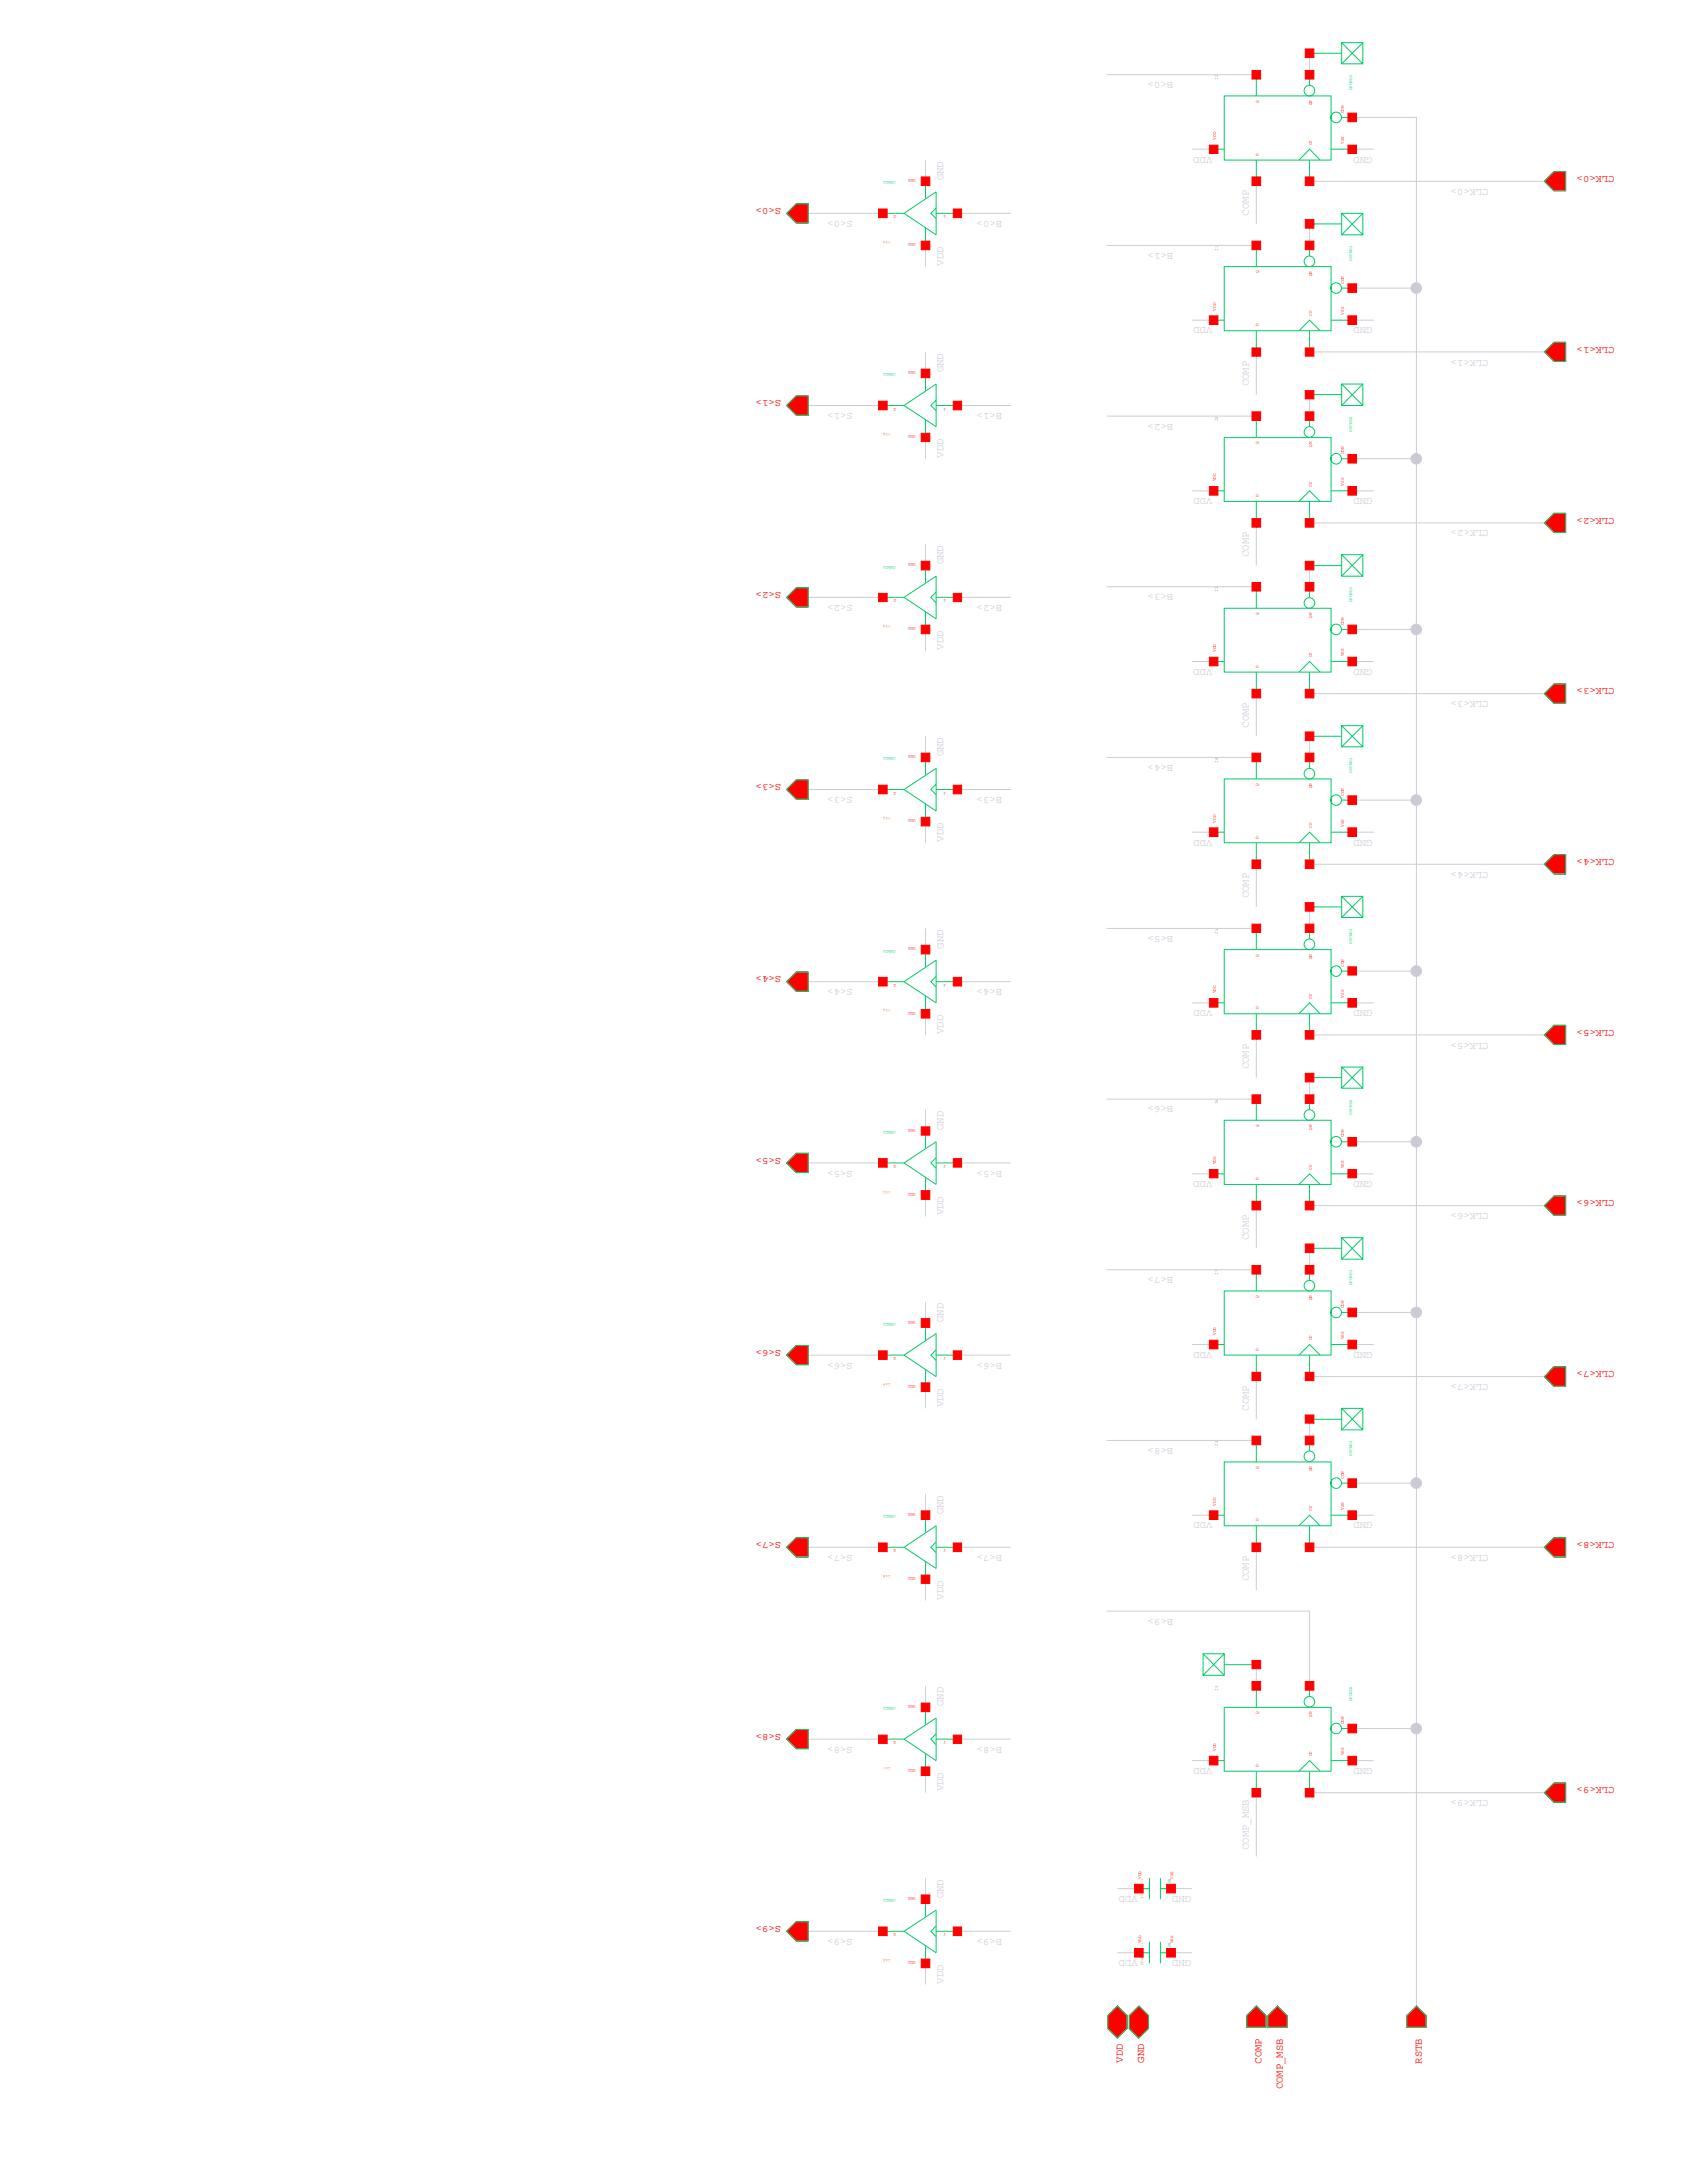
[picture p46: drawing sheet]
<svg xmlns="http://www.w3.org/2000/svg" width="216mm" height="279mm" viewBox="0 0 216 279" stroke-linecap="round" stroke-linejoin="round" font-family="sans-serif">
<defs><g id="words">
<g font-size="1.4" fill="#ccccd9">
<text x="150.1" y="10.5" transform="rotate(-180 150.1 10.5)">B&lt;0&gt;</text>
<text x="120.7" y="23.1" transform="rotate(-90 120.7 23.1)">GND</text>
<text x="155.2" y="20.1" transform="rotate(-180 155.2 20.1)">VDD</text>
<text x="175.6" y="20.1" transform="rotate(-180 175.6 20.1)">GND</text>
<text x="128.3" y="28.3" transform="rotate(-180 128.3 28.3)">B&lt;0&gt;</text>
<text x="159.8" y="27.6" transform="rotate(-90 159.8 27.6)">COMP</text>
<text x="190.5" y="24.2" transform="rotate(-180 190.5 24.2)">CLK&lt;0&gt;</text>
<text x="150.1" y="32.3" transform="rotate(-180 150.1 32.3)">B&lt;1&gt;</text>
<text x="155.2" y="41.9" transform="rotate(-180 155.2 41.9)">VDD</text>
<text x="175.6" y="41.9" transform="rotate(-180 175.6 41.9)">GND</text>
<text x="120.7" y="47.7" transform="rotate(-90 120.7 47.7)">GND</text>
<text x="190.5" y="46" transform="rotate(-180 190.5 46)">CLK&lt;1&gt;</text>
<text x="109.2" y="52.8" transform="rotate(-180 109.2 52.8)">S&lt;1&gt;</text>
<text x="128.3" y="52.8" transform="rotate(-180 128.3 52.8)">B&lt;1&gt;</text>
<text x="159.8" y="49.4" transform="rotate(-90 159.8 49.4)">COMP</text>
<text x="150.1" y="54.2" transform="rotate(-180 150.1 54.2)">B&lt;2&gt;</text>
<text x="155.2" y="63.8" transform="rotate(-180 155.2 63.8)">VDD</text>
<text x="175.6" y="63.8" transform="rotate(-180 175.6 63.8)">GND</text>
<text x="159.8" y="71.3" transform="rotate(-90 159.8 71.3)">COMP</text>
<text x="190.5" y="67.9" transform="rotate(-180 190.5 67.9)">CLK&lt;2&gt;</text>
<text x="109.2" y="77.4" transform="rotate(-180 109.2 77.4)">S&lt;2&gt;</text>
<text x="120.7" y="72.2" transform="rotate(-90 120.7 72.2)">GND</text>
<text x="128.3" y="77.4" transform="rotate(-180 128.3 77.4)">B&lt;2&gt;</text>
<text x="150.1" y="76.1" transform="rotate(-180 150.1 76.1)">B&lt;3&gt;</text>
<text x="155.2" y="85.6" transform="rotate(-180 155.2 85.6)">VDD</text>
<text x="175.6" y="85.6" transform="rotate(-180 175.6 85.6)">GND</text>
<text x="190.5" y="89.7" transform="rotate(-180 190.5 89.7)">CLK&lt;3&gt;</text>
<text x="159.8" y="93.1" transform="rotate(-90 159.8 93.1)">COMP</text>
<text x="120.7" y="96.8" transform="rotate(-90 120.7 96.8)">GND</text>
<text x="150.1" y="97.9" transform="rotate(-180 150.1 97.9)">B&lt;4&gt;</text>
<text x="128.3" y="102" transform="rotate(-180 128.3 102)">B&lt;3&gt;</text>
<text x="155.2" y="107.5" transform="rotate(-180 155.2 107.5)">VDD</text>
<text x="175.6" y="107.5" transform="rotate(-180 175.6 107.5)">GND</text>
<text x="190.5" y="111.6" transform="rotate(-180 190.5 111.6)">CLK&lt;4&gt;</text>
<text x="150.1" y="119.8" transform="rotate(-180 150.1 119.8)">B&lt;5&gt;</text>
<text x="159.8" y="115" transform="rotate(-90 159.8 115)">COMP</text>
<text x="120.7" y="121.4" transform="rotate(-90 120.7 121.4)">GND</text>
<text x="128.3" y="126.6" transform="rotate(-180 128.3 126.6)">B&lt;4&gt;</text>
<text x="155.2" y="129.3" transform="rotate(-180 155.2 129.3)">VDD</text>
<text x="175.6" y="129.3" transform="rotate(-180 175.6 129.3)">GND</text>
<text x="159.8" y="136.8" transform="rotate(-90 159.8 136.8)">COMP</text>
<text x="190.5" y="133.4" transform="rotate(-180 190.5 133.4)">CLK&lt;5&gt;</text>
<text x="150.1" y="141.6" transform="rotate(-180 150.1 141.6)">B&lt;6&gt;</text>
<text x="120.7" y="144.6" transform="rotate(-90 120.7 144.6)">GND</text>
<text x="128.3" y="149.8" transform="rotate(-180 128.3 149.8)">B&lt;5&gt;</text>
<text x="155.2" y="151.2" transform="rotate(-180 155.2 151.2)">VDD</text>
<text x="175.6" y="151.2" transform="rotate(-180 175.6 151.2)">GND</text>
<text x="190.5" y="155.3" transform="rotate(-180 190.5 155.3)">CLK&lt;6&gt;</text>
<text x="159.8" y="158.7" transform="rotate(-90 159.8 158.7)">COMP</text>
<text x="150.1" y="163.4" transform="rotate(-180 150.1 163.4)">B&lt;7&gt;</text>
<text x="120.7" y="169.2" transform="rotate(-90 120.7 169.2)">GND</text>
<text x="155.2" y="173" transform="rotate(-180 155.2 173)">VDD</text>
<text x="175.6" y="173" transform="rotate(-180 175.6 173)">GND</text>
<text x="128.3" y="174.4" transform="rotate(-180 128.3 174.4)">B&lt;6&gt;</text>
<text x="190.5" y="177.1" transform="rotate(-180 190.5 177.1)">CLK&lt;7&gt;</text>
<text x="150.1" y="185.3" transform="rotate(-180 150.1 185.3)">B&lt;8&gt;</text>
<text x="159.8" y="180.5" transform="rotate(-90 159.8 180.5)">COMP</text>
<text x="120.7" y="193.8" transform="rotate(-90 120.7 193.8)">GND</text>
<text x="155.2" y="194.9" transform="rotate(-180 155.2 194.9)">VDD</text>
<text x="175.6" y="194.9" transform="rotate(-180 175.6 194.9)">GND</text>
<text x="128.3" y="199" transform="rotate(-180 128.3 199)">B&lt;7&gt;</text>
<text x="159.8" y="202.4" transform="rotate(-90 159.8 202.4)">COMP</text>
<text x="190.5" y="199" transform="rotate(-180 190.5 199)">CLK&lt;8&gt;</text>
<text x="150.1" y="207.2" transform="rotate(-180 150.1 207.2)">B&lt;9&gt;</text>
<text x="120.7" y="218.4" transform="rotate(-90 120.7 218.4)">GND</text>
<text x="128.3" y="223.6" transform="rotate(-180 128.3 223.6)">B&lt;8&gt;</text>
<text x="155.2" y="226.3" transform="rotate(-180 155.2 226.3)">VDD</text>
<text x="175.6" y="226.3" transform="rotate(-180 175.6 226.3)">GND</text>
<text x="190.5" y="230.4" transform="rotate(-180 190.5 230.4)">CLK&lt;9&gt;</text>
<text x="159.8" y="236.8" transform="rotate(-90 159.8 236.8)">COMP_MSB</text>
<text x="120.7" y="243" transform="rotate(-90 120.7 243)">GND</text>
<text x="145.6" y="242.7" transform="rotate(-180 145.6 242.7)">VDD</text>
<text x="152.4" y="242.7" transform="rotate(-180 152.4 242.7)">GND</text>
<text x="128.3" y="248.2" transform="rotate(-180 128.3 248.2)">B&lt;9&gt;</text>
<text x="145.6" y="250.9" transform="rotate(-180 145.6 250.9)">VDD</text>
<text x="152.4" y="250.9" transform="rotate(-180 152.4 250.9)">GND</text>
</g>
<g font-size="1.4" fill="#f00">
<text x="206.7" y="22.5" transform="rotate(-180 206.7 22.5)">CLK&lt;0&gt;</text>
<text x="100" y="26.6" transform="rotate(-180 100 26.6)">S&lt;0&gt;</text>
<text x="206.7" y="44.4" transform="rotate(-180 206.7 44.4)">CLK&lt;1&gt;</text>
<text x="100" y="51.2" transform="rotate(-180 100 51.2)">S&lt;1&gt;</text>
<text x="206.7" y="66.3" transform="rotate(-180 206.7 66.3)">CLK&lt;2&gt;</text>
<text x="100" y="75.8" transform="rotate(-180 100 75.8)">S&lt;2&gt;</text>
<text x="206.7" y="88.1" transform="rotate(-180 206.7 88.1)">CLK&lt;3&gt;</text>
<text x="100" y="100.4" transform="rotate(-180 100 100.4)">S&lt;3&gt;</text>
<text x="206.7" y="109.9" transform="rotate(-180 206.7 109.9)">CLK&lt;4&gt;</text>
<text x="100" y="125" transform="rotate(-180 100 125)">S&lt;4&gt;</text>
<text x="206.7" y="131.8" transform="rotate(-180 206.7 131.8)">CLK&lt;5&gt;</text>
<text x="100" y="148.2" transform="rotate(-180 100 148.2)">S&lt;5&gt;</text>
<text x="206.7" y="153.6" transform="rotate(-180 206.7 153.6)">CLK&lt;6&gt;</text>
<text x="100" y="172.8" transform="rotate(-180 100 172.8)">S&lt;6&gt;</text>
<text x="206.7" y="175.5" transform="rotate(-180 206.7 175.5)">CLK&lt;7&gt;</text>
<text x="100" y="197.4" transform="rotate(-180 100 197.4)">S&lt;7&gt;</text>
<text x="206.7" y="197.4" transform="rotate(-180 206.7 197.4)">CLK&lt;8&gt;</text>
<text x="100" y="221.9" transform="rotate(-180 100 221.9)">S&lt;8&gt;</text>
<text x="206.7" y="228.8" transform="rotate(-180 206.7 228.8)">CLK&lt;9&gt;</text>
<text x="100" y="246.5" transform="rotate(-180 100 246.5)">S&lt;9&gt;</text>
<text x="143.7" y="264" transform="rotate(-90 143.7 264)">VDD</text>
<text x="146.4" y="264" transform="rotate(-90 146.4 264)">GND</text>
<text x="161.5" y="264.1" transform="rotate(-90 161.5 264.1)">COMP</text>
<text x="164.2" y="267.4" transform="rotate(-90 164.2 267.4)">COMP_MSB</text>
<text x="181.9" y="264.1" transform="rotate(-90 181.9 264.1)">RSTB</text>
</g>
<g font-size=".6" fill="#d9cc00">
<text x="155.9" y="10.2" transform="rotate(-90 155.9 10.2)">I0</text>
<text x="114" y="30.9" transform="rotate(-180 114 30.9)">I55</text>
<text x="155.9" y="32.1" transform="rotate(-90 155.9 32.1)">I1</text>
<text x="155.9" y="53.9" transform="rotate(-90 155.9 53.9)">I2</text>
<text x="114" y="55.5" transform="rotate(-180 114 55.5)">I54</text>
<text x="155.9" y="75.8" transform="rotate(-90 155.9 75.8)">I3</text>
<text x="114" y="80" transform="rotate(-180 114 80)">I53</text>
<text x="155.9" y="97.6" transform="rotate(-90 155.9 97.6)">I4</text>
<text x="114" y="104.6" transform="rotate(-180 114 104.6)">I52</text>
<text x="155.9" y="119.5" transform="rotate(-90 155.9 119.5)">I5</text>
<text x="114" y="129.2" transform="rotate(-180 114 129.2)">I51</text>
<text x="155.9" y="141.3" transform="rotate(-90 155.9 141.3)">I6</text>
<text x="114" y="152.4" transform="rotate(-180 114 152.4)">I50</text>
<text x="155.9" y="163.2" transform="rotate(-90 155.9 163.2)">I7</text>
<text x="114" y="177" transform="rotate(-180 114 177)">I49</text>
<text x="155.9" y="185" transform="rotate(-90 155.9 185)">I8</text>
<text x="114" y="201.5" transform="rotate(-180 114 201.5)">I48</text>
<text x="155.9" y="216.4" transform="rotate(-90 155.9 216.4)">I9</text>
<text x="114" y="226.1" transform="rotate(-180 114 226.1)">I47</text>
<text x="146.3" y="243" transform="rotate(-90 146.3 243)">I59&lt;9:0&gt;</text>
<text x="114" y="250.7" transform="rotate(-180 114 250.7)">I46</text>
<text x="146.3" y="251.5" transform="rotate(-90 146.3 251.5)">DCAP&lt;9:0&gt;</text>
</g>
<g font-size=".6" fill="#0c6">
<text x="173.1" y="11.6" transform="rotate(-90 173.1 11.6)">DFCND2</text>
<text x="114.7" y="23.2" transform="rotate(-180 114.7 23.2)">CKBD2</text>
<text x="173.1" y="33.4" transform="rotate(-90 173.1 33.4)">DFCND2</text>
<text x="114.7" y="47.8" transform="rotate(-180 114.7 47.8)">CKBD2</text>
<text x="173.1" y="55.3" transform="rotate(-90 173.1 55.3)">DFCND2</text>
<text x="114.7" y="72.4" transform="rotate(-180 114.7 72.4)">CKBD2</text>
<text x="173.1" y="77.1" transform="rotate(-90 173.1 77.1)">DFCND2</text>
<text x="114.7" y="96.9" transform="rotate(-180 114.7 96.9)">CKBD2</text>
<text x="173.1" y="98.9" transform="rotate(-90 173.1 98.9)">DFCND2</text>
<text x="114.7" y="121.5" transform="rotate(-180 114.7 121.5)">CKBD2</text>
<text x="173.1" y="120.8" transform="rotate(-90 173.1 120.8)">DFCND2</text>
<text x="173.1" y="142.7" transform="rotate(-90 173.1 142.7)">DFCND2</text>
<text x="114.7" y="144.8" transform="rotate(-180 114.7 144.8)">CKBD2</text>
<text x="173.1" y="164.5" transform="rotate(-90 173.1 164.5)">DFCND2</text>
<text x="114.7" y="169.3" transform="rotate(-180 114.7 169.3)">CKBD2</text>
<text x="173.1" y="186.4" transform="rotate(-90 173.1 186.4)">DFCND2</text>
<text x="114.7" y="193.9" transform="rotate(-180 114.7 193.9)">CKBD2</text>
<text x="114.7" y="218.5" transform="rotate(-180 114.7 218.5)">CKBD2</text>
<text x="173.1" y="217.8" transform="rotate(-90 173.1 217.8)">DFCND2</text>
<text x="114.7" y="243.1" transform="rotate(-180 114.7 243.1)">CKBD2</text>
<text x="149.9" y="242" transform="rotate(-90 149.9 242)">DCAP8</text>
<text x="149.9" y="250.2" transform="rotate(-90 149.9 250.2)">DCAP8</text>
</g>
<g font-size=".6" fill="#f00">
<text x="155.6" y="17.9" transform="rotate(-90 155.6 17.9)">VDD</text>
<text x="161.1" y="13.2" transform="rotate(-90 161.1 13.2)">Q</text>
<text x="167.9" y="13.5" transform="rotate(-90 167.9 13.5)">QN</text>
<text x="172" y="14.5" transform="rotate(-90 172 14.5)">CDN</text>
<text x="117.2" y="22.9" transform="rotate(-180 117.2 22.9)">VSS</text>
<text x="161.1" y="19.9" transform="rotate(-90 161.1 19.9)">D</text>
<text x="167.9" y="18.6" transform="rotate(-90 167.9 18.6)">CP</text>
<text x="172" y="18.4" transform="rotate(-90 172 18.4)">VSS</text>
<text x="114.7" y="27.6" transform="rotate(-180 114.7 27.6)">Z</text>
<text x="121" y="27.6" transform="rotate(-180 121 27.6)">I</text>
<text x="117.2" y="31.1" transform="rotate(-180 117.2 31.1)">VDD</text>
<text x="161.1" y="35" transform="rotate(-90 161.1 35)">Q</text>
<text x="167.9" y="35.3" transform="rotate(-90 167.9 35.3)">QN</text>
<text x="155.6" y="39.8" transform="rotate(-90 155.6 39.8)">VDD</text>
<text x="161.1" y="41.8" transform="rotate(-90 161.1 41.8)">D</text>
<text x="167.9" y="40.4" transform="rotate(-90 167.9 40.4)">CP</text>
<text x="172" y="40.3" transform="rotate(-90 172 40.3)">VSS</text>
<text x="172" y="36.3" transform="rotate(-90 172 36.3)">CDN</text>
<text x="117.2" y="47.5" transform="rotate(-180 117.2 47.5)">VSS</text>
<text x="114.7" y="52.2" transform="rotate(-180 114.7 52.2)">Z</text>
<text x="121" y="52.2" transform="rotate(-180 121 52.2)">I</text>
<text x="117.2" y="55.7" transform="rotate(-180 117.2 55.7)">VDD</text>
<text x="161.1" y="56.8" transform="rotate(-90 161.1 56.8)">Q</text>
<text x="167.9" y="57.2" transform="rotate(-90 167.9 57.2)">QN</text>
<text x="172" y="58.2" transform="rotate(-90 172 58.2)">CDN</text>
<text x="155.6" y="61.6" transform="rotate(-90 155.6 61.6)">VDD</text>
<text x="161.1" y="63.6" transform="rotate(-90 161.1 63.6)">D</text>
<text x="167.9" y="62.3" transform="rotate(-90 167.9 62.3)">CP</text>
<text x="172" y="62.1" transform="rotate(-90 172 62.1)">VSS</text>
<text x="114.7" y="76.7" transform="rotate(-180 114.7 76.7)">Z</text>
<text x="117.2" y="72.1" transform="rotate(-180 117.2 72.1)">VSS</text>
<text x="121" y="76.7" transform="rotate(-180 121 76.7)">I</text>
<text x="117.2" y="80.3" transform="rotate(-180 117.2 80.3)">VDD</text>
<text x="155.6" y="83.4" transform="rotate(-90 155.6 83.4)">VDD</text>
<text x="161.1" y="78.7" transform="rotate(-90 161.1 78.7)">Q</text>
<text x="167.9" y="79.1" transform="rotate(-90 167.9 79.1)">QN</text>
<text x="172" y="84" transform="rotate(-90 172 84)">VSS</text>
<text x="172" y="80" transform="rotate(-90 172 80)">CDN</text>
<text x="161.1" y="85.5" transform="rotate(-90 161.1 85.5)">D</text>
<text x="167.9" y="84.1" transform="rotate(-90 167.9 84.1)">CP</text>
<text x="114.7" y="101.3" transform="rotate(-180 114.7 101.3)">Z</text>
<text x="117.2" y="96.7" transform="rotate(-180 117.2 96.7)">VSS</text>
<text x="121" y="101.3" transform="rotate(-180 121 101.3)">I</text>
<text x="161.1" y="100.6" transform="rotate(-90 161.1 100.6)">Q</text>
<text x="167.9" y="100.9" transform="rotate(-90 167.9 100.9)">QN</text>
<text x="172" y="101.9" transform="rotate(-90 172 101.9)">CDN</text>
<text x="117.2" y="104.9" transform="rotate(-180 117.2 104.9)">VDD</text>
<text x="155.6" y="105.3" transform="rotate(-90 155.6 105.3)">VDD</text>
<text x="161.1" y="107.4" transform="rotate(-90 161.1 107.4)">D</text>
<text x="167.9" y="106" transform="rotate(-90 167.9 106)">CP</text>
<text x="172" y="105.8" transform="rotate(-90 172 105.8)">VSS</text>
<text x="114.7" y="125.9" transform="rotate(-180 114.7 125.9)">Z</text>
<text x="117.2" y="121.3" transform="rotate(-180 117.2 121.3)">VSS</text>
<text x="121" y="125.9" transform="rotate(-180 121 125.9)">I</text>
<text x="161.1" y="122.4" transform="rotate(-90 161.1 122.4)">Q</text>
<text x="167.9" y="122.8" transform="rotate(-90 167.9 122.8)">QN</text>
<text x="172" y="123.7" transform="rotate(-90 172 123.7)">CDN</text>
<text x="117.2" y="129.5" transform="rotate(-180 117.2 129.5)">VDD</text>
<text x="155.6" y="127.1" transform="rotate(-90 155.6 127.1)">VDD</text>
<text x="161.1" y="129.2" transform="rotate(-90 161.1 129.2)">D</text>
<text x="167.9" y="127.8" transform="rotate(-90 167.9 127.8)">CP</text>
<text x="172" y="127.7" transform="rotate(-90 172 127.7)">VSS</text>
<text x="114.7" y="149.1" transform="rotate(-180 114.7 149.1)">Z</text>
<text x="117.2" y="144.5" transform="rotate(-180 117.2 144.5)">VSS</text>
<text x="121" y="149.1" transform="rotate(-180 121 149.1)">I</text>
<text x="155.6" y="149" transform="rotate(-90 155.6 149)">VDD</text>
<text x="161.1" y="144.3" transform="rotate(-90 161.1 144.3)">Q</text>
<text x="167.9" y="149.7" transform="rotate(-90 167.9 149.7)">CP</text>
<text x="167.9" y="144.6" transform="rotate(-90 167.9 144.6)">QN</text>
<text x="172" y="149.5" transform="rotate(-90 172 149.5)">VSS</text>
<text x="172" y="145.6" transform="rotate(-90 172 145.6)">CDN</text>
<text x="117.2" y="152.7" transform="rotate(-180 117.2 152.7)">VDD</text>
<text x="161.1" y="151" transform="rotate(-90 161.1 151)">D</text>
<text x="161.1" y="166.1" transform="rotate(-90 161.1 166.1)">Q</text>
<text x="167.9" y="166.4" transform="rotate(-90 167.9 166.4)">QN</text>
<text x="172" y="167.4" transform="rotate(-90 172 167.4)">CDN</text>
<text x="114.7" y="173.7" transform="rotate(-180 114.7 173.7)">Z</text>
<text x="117.2" y="169.1" transform="rotate(-180 117.2 169.1)">VSS</text>
<text x="121" y="173.7" transform="rotate(-180 121 173.7)">I</text>
<text x="155.6" y="170.9" transform="rotate(-90 155.6 170.9)">VDD</text>
<text x="161.1" y="172.9" transform="rotate(-90 161.1 172.9)">D</text>
<text x="167.9" y="171.5" transform="rotate(-90 167.9 171.5)">CP</text>
<text x="172" y="171.4" transform="rotate(-90 172 171.4)">VSS</text>
<text x="117.2" y="177.3" transform="rotate(-180 117.2 177.3)">VDD</text>
<text x="161.1" y="188" transform="rotate(-90 161.1 188)">Q</text>
<text x="167.9" y="188.3" transform="rotate(-90 167.9 188.3)">QN</text>
<text x="172" y="189.3" transform="rotate(-90 172 189.3)">CDN</text>
<text x="117.2" y="193.7" transform="rotate(-180 117.2 193.7)">VSS</text>
<text x="155.6" y="192.7" transform="rotate(-90 155.6 192.7)">VDD</text>
<text x="161.1" y="194.7" transform="rotate(-90 161.1 194.7)">D</text>
<text x="167.9" y="193.4" transform="rotate(-90 167.9 193.4)">CP</text>
<text x="172" y="193.3" transform="rotate(-90 172 193.3)">VSS</text>
<text x="114.7" y="198.3" transform="rotate(-180 114.7 198.3)">Z</text>
<text x="117.2" y="201.8" transform="rotate(-180 117.2 201.8)">VDD</text>
<text x="121" y="198.3" transform="rotate(-180 121 198.3)">I</text>
<text x="117.2" y="218.2" transform="rotate(-180 117.2 218.2)">VSS</text>
<text x="161.1" y="219.4" transform="rotate(-90 161.1 219.4)">Q</text>
<text x="167.9" y="219.7" transform="rotate(-90 167.9 219.7)">QN</text>
<text x="172" y="220.7" transform="rotate(-90 172 220.7)">CDN</text>
<text x="114.7" y="222.9" transform="rotate(-180 114.7 222.9)">Z</text>
<text x="117.2" y="226.4" transform="rotate(-180 117.2 226.4)">VDD</text>
<text x="121" y="222.9" transform="rotate(-180 121 222.9)">I</text>
<text x="155.6" y="224.1" transform="rotate(-90 155.6 224.1)">VDD</text>
<text x="161.1" y="226.1" transform="rotate(-90 161.1 226.1)">D</text>
<text x="167.9" y="224.8" transform="rotate(-90 167.9 224.8)">CP</text>
<text x="172" y="224.7" transform="rotate(-90 172 224.7)">VSS</text>
<text x="117.2" y="242.8" transform="rotate(-180 117.2 242.8)">VSS</text>
<text x="146" y="240.5" transform="rotate(-90 146 240.5)">VDD</text>
<text x="150.1" y="240.5" transform="rotate(-90 150.1 240.5)">VSS</text>
<text x="114.7" y="247.5" transform="rotate(-180 114.7 247.5)">Z</text>
<text x="117.2" y="251" transform="rotate(-180 117.2 251)">VDD</text>
<text x="121" y="247.5" transform="rotate(-180 121 247.5)">I</text>
<text x="146" y="248.7" transform="rotate(-90 146 248.7)">VDD</text>
<text x="150.1" y="248.7" transform="rotate(-90 150.1 248.7)">VSS</text>
</g>
</g></defs>
<g fill="none" stroke="#0c6" stroke-width=".13">
<path d="M155.3 19.1h1.4M156.7 12.3h13.6v8.2h-13.6zM160.8 9.6v2.7M167.6 9.6v1.3M167.6 6.8h4.1M170.3 19.1h2.8M171.7 15h1.4M171.7 5.5h2.7v2.7h-2.7zM171.7 5.5l2.7 2.7M174.4 5.5l-2.7 2.7M100.7 27.3l1.2-1.2h1.5v2.4h-1.5zM115.7 27.3l4.1 2.8v-5.5l-4.1 2.7h-2.7"/>
<path d="M118.4 23.2v2.2M118.4 29.1v2.3M119.8 27.3h2.8M119.8 26.6l-.7 .7 .7 .7M156.7 34.1h13.6v8.2h-13.6zM160.8 31.4v2.7M160.8 20.5v2.7M166.2 20.5l1.4-1.4 1.4 1.4M167.6 31.4v1.4M167.6 28.7h4.1M167.6 20.5v2.7M171.7 36.9h1.4"/>
<path d="M171.7 27.3h2.7v2.8h-2.7zM171.7 27.3l2.7 2.8M174.4 27.3l-2.7 2.8M197.7 23.2l1.2-1.2h1.5v2.4h-1.5zM100.7 51.9l1.2-1.2h1.5v2.4h-1.5zM115.7 51.9l4.1 2.7v-5.5l-4.1 2.8h-2.7M118.4 47.8v2.2M118.4 53.7v2.3M119.8 51.9h2.8M119.8 51.2l-.7 .7 .7 .7M155.3 41h1.4M156.7 56h13.6v8.2h-13.6z"/>
<path d="M160.8 42.3v2.7M160.8 53.3v2.7M166.2 42.3l1.4-1.3 1.4 1.3M167.6 42.3v2.7M167.6 53.3v1.3M167.6 50.5h4.1M170.3 41h2.8M171.7 58.7h1.4M171.7 49.1h2.7v2.8h-2.7zM171.7 49.1l2.7 2.8M174.4 49.1l-2.7 2.8M197.7 45l1.2-1.2h1.5v2.5h-1.5z"/>
<path d="M100.7 76.5l1.2-1.3h1.5v2.5h-1.5zM115.7 76.5l4.1 2.7v-5.5l-4.1 2.8h-2.7M118.4 72.4v2.1M118.4 78.2v2.4M119.8 76.5h2.8M119.8 75.8l-.7 .7 .7 .7M155.3 62.8h1.4M156.7 77.9h13.6v8.1h-13.6zM160.8 64.2v2.7M160.8 75.1v2.8M166.2 64.2l1.4-1.4 1.4 1.4M167.6 64.2v2.7"/>
<path d="M167.6 75.1v1.4M167.6 72.4h4.1M170.3 62.8h2.8M171.7 71h2.7v2.7h-2.7zM171.7 71l2.7 2.7M174.4 71l-2.7 2.7M197.7 66.9l1.2-1.2h1.5v2.5h-1.5zM118.4 96.9v2.2M155.3 84.7h1.4M156.7 99.7h13.6v8.2h-13.6zM160.8 86v2.8M160.8 96.9v2.8"/>
<path d="M166.2 86l1.4-1.3 1.4 1.3M167.6 86v2.8M167.6 96.9v1.4M167.6 94.2h4.1M170.3 84.7h2.8M171.7 80.6h1.4M171.7 92.9h2.7v2.7h-2.7zM171.7 92.9l2.7 2.7M174.4 92.9l-2.7 2.7M197.7 88.8l1.2-1.3h1.5v2.5h-1.5zM100.7 101l1.2-1.2h1.5v2.5h-1.5zM113 101h2.7"/>
<path d="M115.7 101l4.1-2.7v5.5zM118.4 102.8v2.4M119.8 101h2.8M119.8 100.4l-.7 .6 .7 .7M155.3 106.5h1.4M160.8 107.9v2.7M160.8 118.8v2.7M166.2 107.9l1.4-1.4 1.4 1.4M167.6 107.9v2.7M167.6 118.8v1.4M167.6 116.1h4.1M170.3 106.5h2.8"/>
<path d="M171.7 102.4h1.4M171.7 114.7h2.7v2.7h-2.7zM171.7 114.7l2.7 2.7M174.4 114.7l-2.7 2.7M197.7 110.6l1.2-1.2h1.5v2.4h-1.5zM100.7 125.6l1.2-1.2h1.5v2.5h-1.5zM113 125.6h2.7l4.1-2.7v5.5l-4.1-2.8M118.4 121.5v2.2M118.4 127.4v2.4M119.8 125.6h2.8M119.8 125l-.7 .6 .7 .7M155.3 128.4h1.4"/>
<path d="M156.7 121.5h13.6v8.3h-13.6zM160.8 129.8v2.7M166.2 129.8l1.4-1.4 1.4 1.4M167.6 137.9h4.1M167.6 129.8v2.7M170.3 128.4h2.8M171.7 136.6h2.7v2.7h-2.7zM171.7 136.6l2.7 2.7M171.7 124.3h1.4M174.4 136.6l-2.7 2.7M197.7 132.5l1.2-1.3h1.5v2.5h-1.5zM100.7 148.8l1.2-1.2h1.5v2.5h-1.5z"/>
<path d="M113 148.8h2.7l4.1-2.7v5.5l-4.1-2.8M118.4 144.8v2.1M118.4 150.6v2.4M119.8 148.8h2.8M119.8 148.2l-.7 .6 .7 .7M155.3 150.2h1.4M156.7 143.4h13.6v8.2h-13.6zM160.8 151.6v2.7M160.8 140.7v2.7M166.2 151.6l1.4-1.4 1.4 1.4M167.6 159.8h4.1M167.6 151.6v2.7"/>
<path d="M167.6 140.7v1.3M170.3 150.2h2.8M171.7 158.4h2.7v2.8h-2.7zM171.7 158.4l2.7 2.8M171.7 146.1h1.4M174.4 158.4l-2.7 2.8M197.7 154.3l1.2-1.2h1.5v2.4h-1.5zM100.7 173.4l1.2-1.2h1.5v2.5h-1.5zM113 173.4h2.7l4.1-2.7v5.5l-4.1-2.8M118.4 169.3v2.2M118.4 175.2v2.3M119.8 173.4h2.8"/>
<path d="M119.8 172.8l-.7 .6 .7 .7M155.3 172.1h1.4M156.7 165.2h13.6v8.2h-13.6zM160.8 173.4v2.8M160.8 162.5v2.7M166.2 173.4l1.4-1.3 1.4 1.3M167.6 173.4v2.8M167.6 162.5v1.4M170.3 172.1h2.8M171.7 168h1.4M198.9 174.9h1.5v2.5h-1.5l-1.2-1.2zM100.7 198l1.2-1.2h1.5v2.5h-1.5z"/>
<path d="M115.7 198l4.1 2.7v-5.4l-4.1 2.7h-2.7M118.4 193.9v2.2M118.4 199.8v2.3M119.8 198h2.8M119.8 197.4l-.7 .6 .7 .7M155.3 193.9h1.4M156.7 187.1h13.6v8.2h-13.6zM160.8 195.3v2.7M160.8 184.4v2.7M166.2 195.3l1.4-1.4 1.4 1.4M167.6 195.3v2.7M167.6 184.4v1.3"/>
<path d="M167.6 181.7h4.1M170.3 193.9h2.8M171.7 189.8h1.4M171.7 180.3h2.7v2.7h-2.7zM171.7 180.3l2.7 2.7M174.4 180.3l-2.7 2.7M197.7 198l1.2-1.2h1.5v2.5h-1.5zM118.4 218.5v2.2M154 211.7h2.7v2.7h-2.7zM154 211.7l2.7 2.7M156.7 218.5h13.6v8.2h-13.6zM156.7 213.1h4.1"/>
<path d="M156.7 211.7l-2.7 2.7M160.8 215.8v2.7M167.6 215.8v1.3M100.7 222.6l1.2-1.2h1.5v2.4h-1.5zM115.7 222.6l4.1 2.7v-5.4l-4.1 2.7h-2.7M118.4 224.4v2.3M119.8 222.6h2.8M119.8 221.9l-.7 .7 .7 .7M155.3 225.3h1.4M160.8 226.7v2.7M166.2 226.7l1.4-1.4 1.4 1.4M167.6 226.7v2.7"/>
<path d="M170.3 225.3h2.8M171.7 221.2h1.4M197.7 229.4l1.2-1.2h1.5v2.5h-1.5zM100.7 247.2l1.2-1.2h1.5v2.4h-1.5zM113 247.2h2.7l4.1-2.7v5.4l-4.1-2.7M118.4 243.1v2.2M118.4 249v2.3M119.8 247.2h2.8M119.8 246.5l-.7 .7 .7 .7M141.8 258l1.2-1.2 1.2 1.2v1.6l-1.2 1.3-1.2-1.3zM145.8 256.8l1.2 1.2v1.6l-1.2 1.3-1.3-1.3v-1.6zM145.8 249.9h1.3"/>
<path d="M145.8 241.7h1.3M147.1 240.4v2.7M147.1 248.5v2.8M148.5 249.9h1.4M148.5 241.7h1.4M148.5 240.4v2.7M148.5 248.5v2.8M160.8 256.8l1.2 1.2v1.5h-2.4v-1.5zM162.3 258l1.2-1.2 1.2 1.2v1.5h-2.4zM181.3 256.8l1.2 1.2v1.5h-2.5v-1.5z"/>
<circle cx="167.6" cy="11.6" r=".68"/>
<circle cx="171" cy="15" r=".68"/>
<circle cx="167.6" cy="33.4" r=".68"/>
<circle cx="171" cy="36.9" r=".68"/>
<circle cx="167.6" cy="55.3" r=".68"/>
<circle cx="171" cy="58.7" r=".68"/>
<circle cx="167.6" cy="77.2" r=".68"/>
<circle cx="167.6" cy="99" r=".68"/>
<circle cx="171" cy="80.6" r=".68"/>
<circle cx="171" cy="102.4" r=".68"/>
<circle cx="167.6" cy="120.9" r=".68"/>
<circle cx="171" cy="124.3" r=".68"/>
<circle cx="167.6" cy="142.7" r=".68"/>
<circle cx="171" cy="146.1" r=".68"/>
<circle cx="167.6" cy="164.5" r=".68"/>
<circle cx="171" cy="168" r=".68"/>
<circle cx="167.6" cy="186.4" r=".68"/>
<circle cx="171" cy="189.8" r=".68"/>
<circle cx="167.6" cy="217.8" r=".68"/>
<circle cx="171" cy="221.2" r=".68"/>
</g>
<g fill="none" stroke="#ccccd9" stroke-width=".13">
<path d="M141.6 9.6h19.2M152.6 19.1h2.7M167.6 6.8v2.8M173.1 19.1h2.7M173.1 15h8.2v21.9M103.4 27.3h9.6M118.4 20.5v2.7M118.4 31.4v2.7M122.6 27.3h6.8M141.6 31.4h19.2M160.8 23.2v5.5M167.6 28.7v2.7"/>
<path d="M167.6 23.2h30.1M173.1 36.9h8.2v21.8M103.4 51.9h9.6M118.4 45v2.8M118.4 56v2.7M122.6 51.9h6.8M141.6 53.3h19.2M152.6 41h2.7M160.8 45v5.5M167.6 50.5v2.8M167.6 45h30.1M173.1 58.7h8.2v21.9"/>
<path d="M173.1 41h2.7M103.4 76.5h9.6M118.4 69.6v2.8M122.6 76.5h6.8M141.6 75.1h19.2M152.6 62.8h2.7M160.8 66.9v5.5M167.6 72.4v2.7M167.6 66.9h30.1M173.1 62.8h2.7M118.4 80.6v2.7M118.4 94.2v2.7"/>
<path d="M141.6 96.9h19.2M152.6 84.7h2.7M160.8 88.8v5.4M167.6 94.2v2.7M167.6 88.8h30.1M173.1 80.6h8.2M173.1 84.7h2.7M181.3 80.6v21.8M103.4 101h9.6M118.4 118.8v2.7M118.4 105.2v2.7M122.6 101h6.8"/>
<path d="M141.6 118.8h19.2M152.6 106.5h2.7M160.8 110.6v5.5M167.6 116.1v2.7M167.6 110.6h30.1M173.1 102.4h8.2v21.9M173.1 106.5h2.7M103.4 125.6h9.6M118.4 129.8v2.7M122.6 125.6h6.8M152.6 128.4h2.7M160.8 132.5v5.4"/>
<path d="M167.6 137.9v2.8M167.6 132.5h30.1M173.1 124.3h8.2v21.8M173.1 128.4h2.7M102.1 148.8h10.9M118.4 142v2.8M118.4 153v2.7M122.6 148.8h6.8M141.6 140.7h19.2M152.6 150.2h2.7M160.8 154.3v5.5M167.6 159.8v2.7"/>
<path d="M167.6 154.3h30.1M173.1 150.2h2.7M173.1 146.1h8.2M181.3 146.1v21.9M103.4 173.4h9.6M118.4 166.6v2.7M118.4 177.5v2.8M122.6 173.4h6.8M141.6 162.5h19.2M152.6 172.1h2.7M160.8 176.2v5.5M167.6 176.2h30.1"/>
<path d="M173.1 168h8.2v21.8M173.1 172.1h2.7M103.4 198h9.6M118.4 191.2v2.7M122.6 198h6.8M141.6 184.4h19.2M152.6 193.9h2.7M160.8 198v5.5M167.6 181.7v2.7M167.6 198h30.1M173.1 189.8h8.2M173.1 193.9h2.7"/>
<path d="M181.3 189.8v67M118.4 202.1v2.8M118.4 215.8v2.7M141.6 206.2h26v9.6M160.8 213.1v2.7M103.4 222.6h9.6M118.4 226.7v2.7M122.6 222.6h6.8M152.6 225.3h2.7M160.8 229.4v8.2M167.6 229.4h30.1M173.1 221.2h8.2"/>
<path d="M173.1 225.3h2.7M103.4 247.2h9.6M118.4 251.3v2.7M118.4 240.4v2.7M122.6 247.2h6.8M143 249.9h2.8M143 241.7h2.8M149.9 249.9h2.7M149.9 241.7h2.7"/>
</g>
<g fill="#ccccd9" stroke="#ccccd9" stroke-width=".13">
<circle cx="181.3" cy="221.2" r=".68"/>
<circle cx="181.3" cy="189.8" r=".68"/>
<circle cx="181.3" cy="168" r=".68"/>
<circle cx="181.3" cy="146.1" r=".68"/>
<circle cx="181.3" cy="124.3" r=".68"/>
<circle cx="181.3" cy="102.4" r=".68"/>
<circle cx="181.3" cy="80.6" r=".68"/>
<circle cx="181.3" cy="58.7" r=".68"/>
<circle cx="181.3" cy="36.9" r=".68"/>
</g>
<g fill="#f00" stroke="#f00" stroke-width=".13">
<path d="M143 256.8l1.2 1.2v1.6l-1.2 1.3-1.2-1.3v-1.6z"/>
<path d="M145.8 256.8l1.2 1.2v1.6l-1.2 1.3-1.3-1.3v-1.6z"/>
<path d="M181.3 256.8l1.2 1.2v1.5h-2.5v-1.5z"/>
<path d="M162.3 258l1.2-1.2 1.2 1.2v1.5h-2.4z"/>
<path d="M160.8 256.8l1.2 1.2v1.5h-2.4v-1.5z"/>
<path d="M145.2 249.4h1.1v1.1h-1.1z"/>
<path d="M149.3 249.4h1.1v1.1h-1.1z"/>
<path d="M100.7 247.2l1.2-1.2h1.5v2.4h-1.5z"/>
<path d="M122 246.6h1.1v1.1h-1.1z"/>
<path d="M117.9 250.7h1.1v1.1h-1.1z"/>
<path d="M117.9 242.5h1.1v1.1h-1.1z"/>
<path d="M112.4 246.6h1.1v1.1h-1.1z"/>
<path d="M145.2 241.2h1.1v1.1h-1.1z"/>
<path d="M149.3 241.2h1.1v1.1h-1.1z"/>
<path d="M197.7 229.4l1.2-1.2h1.5v2.5h-1.5z"/>
<path d="M100.7 222.6l1.2-1.2h1.5v2.4h-1.5z"/>
<path d="M122 222.1h1.1v1h-1.1z"/>
<path d="M117.9 226.1h1.1v1.1h-1.1z"/>
<path d="M117.9 218h1.1v1.1h-1.1z"/>
<path d="M112.4 222.1h1.1v1h-1.1z"/>
<path d="M160.2 228.9h1.1v1.1h-1.1z"/>
<path d="M167 228.9h1.1v1.1h-1.1z"/>
<path d="M154.8 224.8h1.1v1.1h-1.1z"/>
<path d="M172.5 224.8h1.1v1.1h-1.1z"/>
<path d="M172.5 220.7h1.1v1.1h-1.1z"/>
<path d="M167 215.2h1.1v1.1h-1.1z"/>
<path d="M160.2 215.2h1.1v1.1h-1.1z"/>
<path d="M160.2 212.5h1.1v1.1h-1.1z"/>
<path d="M197.7 198l1.2-1.2h1.5v2.5h-1.5z"/>
<path d="M100.7 198l1.2-1.2h1.5v2.5h-1.5z"/>
<path d="M122 197.5h1.1v1.1h-1.1z"/>
<path d="M117.9 201.6h1.1v1h-1.1z"/>
<path d="M117.9 193.4h1.1v1.1h-1.1z"/>
<path d="M112.4 197.5h1.1v1.1h-1.1z"/>
<path d="M160.2 197.5h1.1v1.1h-1.1z"/>
<path d="M167 197.5h1.1v1.1h-1.1z"/>
<path d="M154.8 193.4h1.1v1.1h-1.1z"/>
<path d="M172.5 193.4h1.1v1.1h-1.1z"/>
<path d="M172.5 189.3h1.1v1.1h-1.1z"/>
<path d="M167 183.8h1.1v1.1h-1.1z"/>
<path d="M160.2 183.8h1.1v1.1h-1.1z"/>
<path d="M167 181.1h1.1v1.1h-1.1z"/>
<path d="M198.9 174.9h1.5v2.5h-1.5l-1.2-1.2z"/>
<path d="M100.7 173.4l1.2-1.2h1.5v2.5h-1.5z"/>
<path d="M122 172.9h1.1v1.1h-1.1z"/>
<path d="M117.9 177h1.1v1.1h-1.1z"/>
<path d="M117.9 168.8h1.1v1.1h-1.1z"/>
<path d="M112.4 172.9h1.1v1.1h-1.1z"/>
<path d="M160.2 175.6h1.1v1.1h-1.1z"/>
<path d="M167 175.6h1.1v1.1h-1.1z"/>
<path d="M154.8 171.5h1.1v1.1h-1.1z"/>
<path d="M172.5 171.5h1.1v1.1h-1.1z"/>
<path d="M172.5 167.4h1.1v1.1h-1.1z"/>
<path d="M167 162h1.1v1.1h-1.1z"/>
<path d="M160.2 162h1.1v1.1h-1.1z"/>
<path d="M167 159.2h1.1v1.1h-1.1z"/>
<path d="M197.7 154.3l1.2-1.2h1.5v2.4h-1.5z"/>
<path d="M100.7 148.8l1.2-1.2h1.5v2.5h-1.5z"/>
<path d="M122 148.3h1.1v1.1h-1.1z"/>
<path d="M117.9 152.4h1.1v1.1h-1.1z"/>
<path d="M117.9 144.2h1.1v1.1h-1.1z"/>
<path d="M112.4 148.3h1.1v1.1h-1.1z"/>
<path d="M160.2 153.8h1.1v1.1h-1.1z"/>
<path d="M167 153.8h1.1v1.1h-1.1z"/>
<path d="M154.8 149.7h1.1v1h-1.1z"/>
<path d="M172.5 149.7h1.1v1h-1.1z"/>
<path d="M172.5 145.6h1.1v1.1h-1.1z"/>
<path d="M167 140.1h1.1v1.1h-1.1z"/>
<path d="M160.2 140.1h1.1v1.1h-1.1z"/>
<path d="M167 137.4h1.1v1.1h-1.1z"/>
<path d="M197.7 132.5l1.2-1.3h1.5v2.5h-1.5z"/>
<path d="M100.7 125.6l1.2-1.2h1.5v2.5h-1.5z"/>
<path d="M122 125.1h1.1v1.1h-1.1z"/>
<path d="M117.9 129.2h1.1v1.1h-1.1z"/>
<path d="M117.9 121h1.1v1.1h-1.1z"/>
<path d="M112.4 125.1h1.1v1.1h-1.1z"/>
<path d="M160.2 131.9h1.1v1.1h-1.1z"/>
<path d="M167 131.9h1.1v1.1h-1.1z"/>
<path d="M154.8 127.8h1.1v1.1h-1.1z"/>
<path d="M172.5 127.8h1.1v1.1h-1.1z"/>
<path d="M172.5 123.7h1.1v1.1h-1.1z"/>
<path d="M167 118.3h1.1v1h-1.1z"/>
<path d="M160.2 118.3h1.1v1h-1.1z"/>
<path d="M167 115.5h1.1v1.1h-1.1z"/>
<path d="M197.7 110.6l1.2-1.2h1.5v2.4h-1.5z"/>
<path d="M100.7 101l1.2-1.2h1.5v2.5h-1.5z"/>
<path d="M160.2 110.1h1.1v1.1h-1.1z"/>
<path d="M167 110.1h1.1v1.1h-1.1z"/>
<path d="M154.8 106h1.1v1.1h-1.1z"/>
<path d="M172.5 106h1.1v1.1h-1.1z"/>
<path d="M172.5 101.9h1.1v1.1h-1.1z"/>
<path d="M167 96.4h1.1v1.1h-1.1z"/>
<path d="M160.2 96.4h1.1v1.1h-1.1z"/>
<path d="M122 100.5h1.1v1.1h-1.1z"/>
<path d="M117.9 104.6h1.1v1.1h-1.1z"/>
<path d="M117.9 96.4h1.1v1.1h-1.1z"/>
<path d="M112.4 100.5h1.1v1.1h-1.1z"/>
<path d="M167 93.7h1.1v1.1h-1.1z"/>
<path d="M197.7 88.8l1.2-1.3h1.5v2.5h-1.5z"/>
<path d="M160.2 88.2h1.1v1.1h-1.1z"/>
<path d="M167 88.2h1.1v1.1h-1.1z"/>
<path d="M154.8 84.1h1.1v1.1h-1.1z"/>
<path d="M172.5 84.1h1.1v1.1h-1.1z"/>
<path d="M172.5 80h1.1v1.1h-1.1z"/>
<path d="M167 74.5h1.1v1.1h-1.1z"/>
<path d="M160.2 74.5h1.1v1.1h-1.1z"/>
<path d="M100.7 76.5l1.2-1.3h1.5v2.5h-1.5z"/>
<path d="M122 75.9h1.1v1.1h-1.1z"/>
<path d="M117.9 80h1.1v1.1h-1.1z"/>
<path d="M117.9 71.8h1.1v1.1h-1.1z"/>
<path d="M112.4 75.9h1.1v1.1h-1.1z"/>
<path d="M167 71.8h1.1v1.1h-1.1z"/>
<path d="M197.7 66.9l1.2-1.2h1.5v2.5h-1.5z"/>
<path d="M160.2 66.4h1.1v1.1h-1.1z"/>
<path d="M167 66.4h1.1v1.1h-1.1z"/>
<path d="M154.8 62.3h1.1v1.1h-1.1z"/>
<path d="M172.5 62.3h1.1v1.1h-1.1z"/>
<path d="M172.5 58.2h1.1v1.1h-1.1z"/>
<path d="M167 52.7h1.1v1.1h-1.1z"/>
<path d="M160.2 52.7h1.1v1.1h-1.1z"/>
<path d="M167 50h1.1v1.1h-1.1z"/>
<path d="M100.7 51.9l1.2-1.2h1.5v2.4h-1.5z"/>
<path d="M122 51.4h1.1v1.1h-1.1z"/>
<path d="M117.9 55.5h1.1v1h-1.1z"/>
<path d="M117.9 47.2h1.1v1.1h-1.1z"/>
<path d="M112.4 51.4h1.1v1.1h-1.1z"/>
<path d="M197.7 45l1.2-1.2h1.5v2.5h-1.5z"/>
<path d="M160.2 44.5h1.1v1.1h-1.1z"/>
<path d="M167 44.5h1.1v1.1h-1.1z"/>
<path d="M154.8 40.4h1.1v1.1h-1.1z"/>
<path d="M172.5 40.4h1.1v1.1h-1.1z"/>
<path d="M172.5 36.3h1.1v1.1h-1.1z"/>
<path d="M167 30.9h1.1v1.1h-1.1z"/>
<path d="M160.2 30.9h1.1v1.1h-1.1z"/>
<path d="M167 28.1h1.1v1.1h-1.1z"/>
<path d="M100.7 27.3l1.2-1.2h1.5v2.4h-1.5z"/>
<path d="M122 26.8h1.1v1.1h-1.1z"/>
<path d="M117.9 30.9h1.1v1.1h-1.1z"/>
<path d="M117.9 22.6h1.1v1.1h-1.1z"/>
<path d="M112.4 26.8h1.1v1.1h-1.1z"/>
<path d="M197.7 23.2l1.2-1.2h1.5v2.4h-1.5z"/>
<path d="M160.2 22.6h1.1v1.1h-1.1z"/>
<path d="M167 22.6h1.1v1.1h-1.1z"/>
<path d="M154.8 18.6h1.1v1h-1.1z"/>
<path d="M172.5 18.6h1.1v1h-1.1z"/>
<path d="M172.5 14.5h1.1v1.1h-1.1z"/>
<path d="M167 9h1.1v1.1h-1.1z"/>
<path d="M160.2 9h1.1v1.1h-1.1z"/>
<path d="M167 6.3h1.1v1.1h-1.1z"/>
</g>
<use href="#words"/>
</svg>
